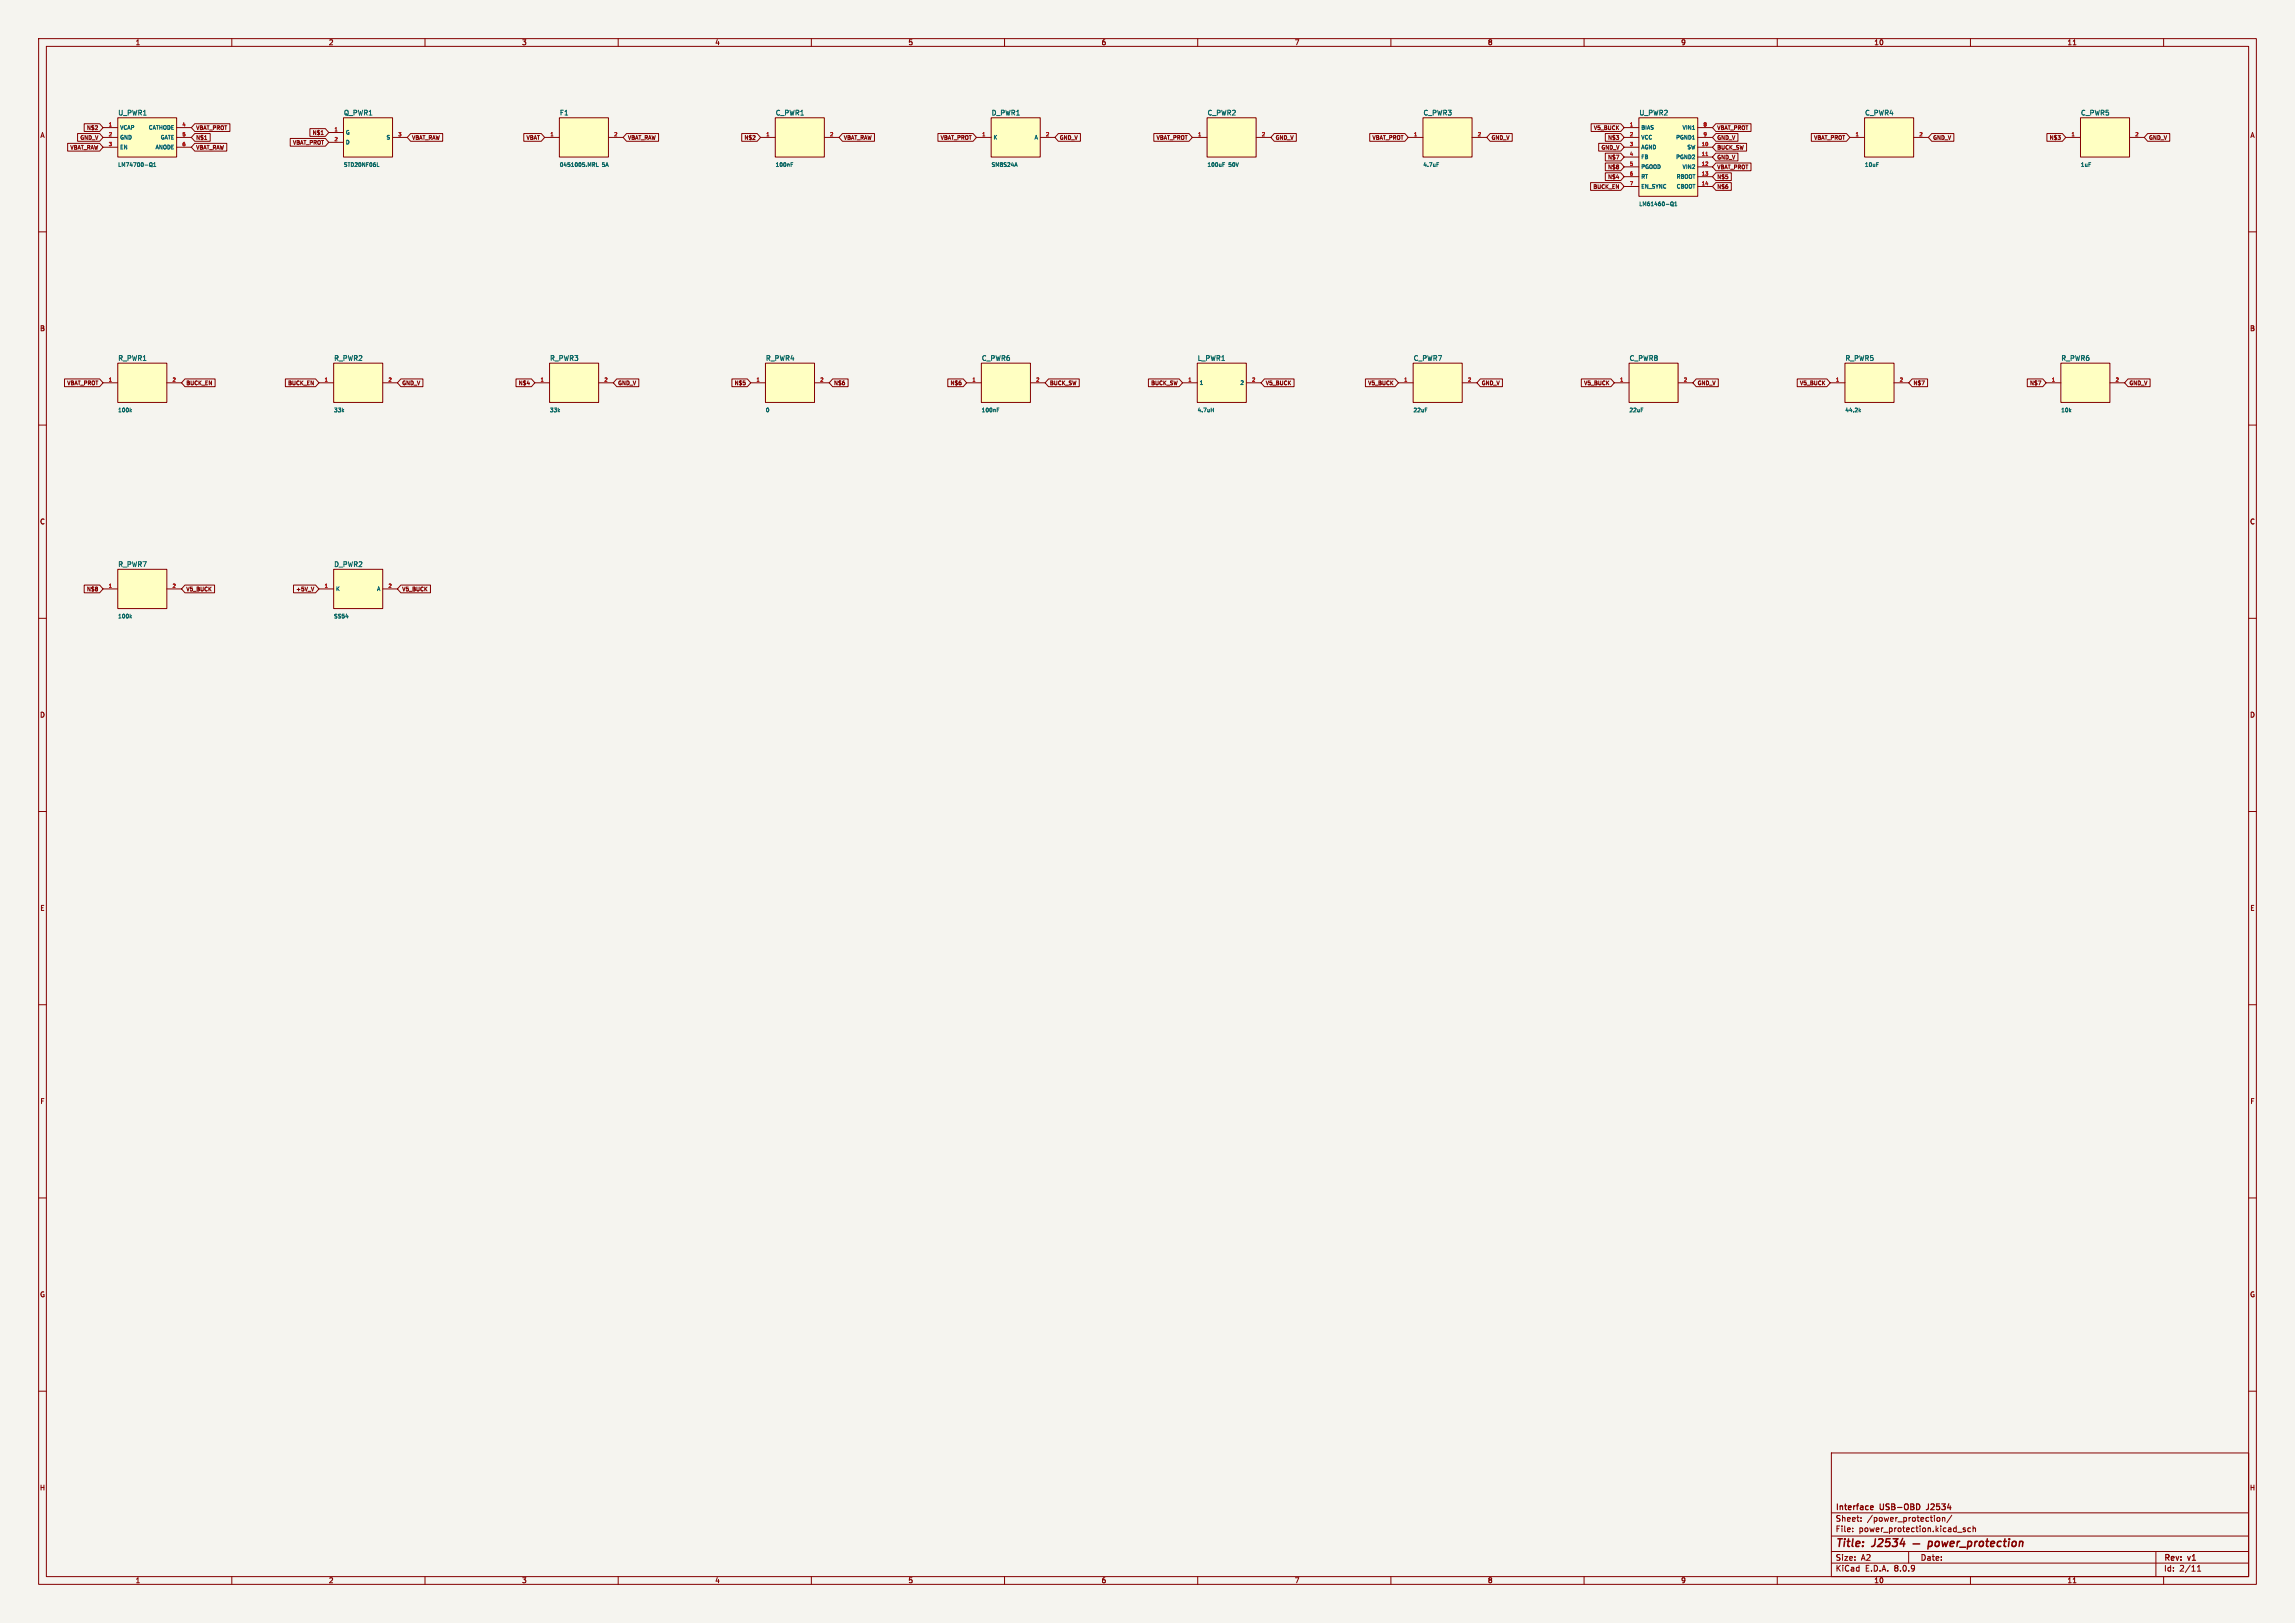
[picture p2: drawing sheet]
<svg xmlns="http://www.w3.org/2000/svg" width="594mm" height="420mm" viewBox="0 0 594 420" stroke-linecap="round" stroke-linejoin="round" font-family="sans-serif">
<defs><g id="words">
<g font-size="2.8" fill="#840000">
<text x="475" y="400.9">Title:</text>
<text x="484.7" y="400.9">J2534</text>
</g>
<g font-size="2.1" fill="#840000">
<text x="475" y="394">Sheet:</text>
<text x="475" y="391.2">Interface</text>
<text x="483.2" y="394">/power_protection/</text>
<text x="486.7" y="391.2">USB-OBD</text>
<text x="499.3" y="391.2">J2534</text>
<text x="475" y="396.7">File:</text>
<text x="481.1" y="396.7">power_protection.kicad_sch</text>
<text x="475" y="406.9">KiCad</text>
<text x="475" y="404.1">Size:</text>
<text x="481.7" y="404.1">A2</text>
<text x="482.7" y="406.9">E.D.A.</text>
<text x="490.3" y="406.9">8.0.9</text>
<text x="497" y="404.1">Date:</text>
<text x="560" y="404.3">Rev:</text>
<text x="560" y="406.9">Id:</text>
<text x="564.1" y="406.9">2/11</text>
<text x="566.4" y="404.3">v1</text>
</g>
<g font-size="1.8" fill="#840000">
<text x="35" y="11.9">1</text>
<text x="85" y="11.9">2</text>
<text x="135" y="11.9">3</text>
<text x="185" y="11.9">4</text>
<text x="235" y="11.9">5</text>
<text x="285" y="11.9">6</text>
<text x="335" y="11.9">7</text>
<text x="385" y="11.9">8</text>
<text x="435" y="11.9">9</text>
<text x="485" y="11.9">10</text>
<text x="535" y="11.9">11</text>
<text x="10.3" y="35.9">A</text>
<text x="582.3" y="35.9">A</text>
<text x="10.3" y="85.9">B</text>
<text x="582.3" y="85.9">B</text>
<text x="10.3" y="135.9">C</text>
<text x="582.3" y="135.9">C</text>
<text x="10.3" y="185.9">D</text>
<text x="582.3" y="185.9">D</text>
<text x="10.3" y="235.9">E</text>
<text x="582.3" y="235.9">E</text>
<text x="10.3" y="285.9">F</text>
<text x="582.3" y="285.9">F</text>
<text x="10.3" y="335.9">G</text>
<text x="582.3" y="335.9">G</text>
<text x="10.2" y="385.9">H</text>
<text x="582.2" y="385.9">H</text>
<text x="35" y="409.9">1</text>
<text x="85" y="409.9">2</text>
<text x="135" y="409.9">3</text>
<text x="185" y="409.9">4</text>
<text x="235" y="409.9">5</text>
<text x="285" y="409.9">6</text>
<text x="335" y="409.9">7</text>
<text x="385" y="409.9">8</text>
<text x="435" y="409.9">9</text>
<text x="485" y="409.9">10</text>
<text x="535" y="409.9">11</text>
</g>
<g font-size="1.8" fill="#006464">
<text x="30.5" y="30.1">U_PWR1</text>
<text x="88.9" y="30.1">Q_PWR1</text>
<text x="144.8" y="30.1">F1</text>
<text x="200.7" y="30.1">C_PWR1</text>
<text x="256.5" y="30.1">D_PWR1</text>
<text x="312.4" y="30.1">C_PWR2</text>
<text x="368.3" y="30.1">C_PWR3</text>
<text x="424.2" y="30.1">U_PWR2</text>
<text x="482.6" y="30.1">C_PWR4</text>
<text x="538.5" y="30.1">C_PWR5</text>
<text x="30.5" y="93.6">R_PWR1</text>
<text x="86.4" y="93.6">R_PWR2</text>
<text x="142.2" y="93.6">R_PWR3</text>
<text x="198.1" y="93.6">R_PWR4</text>
<text x="254" y="93.6">C_PWR6</text>
<text x="309.9" y="93.6">L_PWR1</text>
<text x="365.8" y="93.6">C_PWR7</text>
<text x="421.6" y="93.6">C_PWR8</text>
<text x="477.5" y="93.6">R_PWR5</text>
<text x="533.4" y="93.6">R_PWR6</text>
<text x="30.5" y="146.9">R_PWR7</text>
<text x="86.4" y="146.9">D_PWR2</text>
</g>
<g font-size="1.4" fill="#840000">
<text x="22.3" y="33.8">N$2</text>
<text x="50.7" y="33.8">VBAT_PROT</text>
<text x="80.8" y="35.1">N$1</text>
<text x="412.4" y="33.8">V5_BUCK</text>
<text x="444.4" y="33.8">VBAT_PROT</text>
<text x="18" y="38.9">VBAT_RAW</text>
<text x="20.6" y="36.4">GND_V</text>
<text x="50.7" y="38.9">VBAT_RAW</text>
<text x="50.7" y="36.4">N$1</text>
<text x="75.7" y="37.6">VBAT_PROT</text>
<text x="106.5" y="36.4">VBAT_RAW</text>
<text x="136.1" y="36.4">VBAT</text>
<text x="162.4" y="36.4">VBAT_RAW</text>
<text x="192.5" y="36.4">N$2</text>
<text x="218.3" y="36.4">VBAT_RAW</text>
<text x="243.3" y="36.4">VBAT_PROT</text>
<text x="274.2" y="36.4">GND_V</text>
<text x="299.2" y="36.4">VBAT_PROT</text>
<text x="330.1" y="36.4">GND_V</text>
<text x="355.1" y="36.4">VBAT_PROT</text>
<text x="385.9" y="36.4">GND_V</text>
<text x="414.3" y="38.9">GND_V</text>
<text x="416" y="41.4">N$7</text>
<text x="416" y="36.4">N$3</text>
<text x="444.4" y="36.4">GND_V</text>
<text x="444.4" y="38.9">BUCK_SW</text>
<text x="444.4" y="41.4">GND_V</text>
<text x="469.4" y="36.4">VBAT_PROT</text>
<text x="500.2" y="36.4">GND_V</text>
<text x="530.3" y="36.4">N$3</text>
<text x="556.1" y="36.4">GND_V</text>
<text x="416" y="46.5">N$4</text>
<text x="416" y="44">N$8</text>
<text x="444.4" y="44">VBAT_PROT</text>
<text x="444.4" y="46.5">N$5</text>
<text x="412.2" y="49.1">BUCK_EN</text>
<text x="444.4" y="49.1">N$6</text>
<text x="17.2" y="99.9">VBAT_PROT</text>
<text x="48.1" y="99.9">BUCK_EN</text>
<text x="74.4" y="99.9">BUCK_EN</text>
<text x="104" y="99.9">GND_V</text>
<text x="134.1" y="99.9">N$4</text>
<text x="159.9" y="99.9">GND_V</text>
<text x="190" y="99.9">N$5</text>
<text x="215.8" y="99.9">N$6</text>
<text x="245.9" y="99.9">N$6</text>
<text x="271.6" y="99.9">BUCK_SW</text>
<text x="297.8" y="99.9">BUCK_SW</text>
<text x="327.5" y="99.9">V5_BUCK</text>
<text x="353.9" y="99.9">V5_BUCK</text>
<text x="383.4" y="99.9">GND_V</text>
<text x="409.8" y="99.9">V5_BUCK</text>
<text x="439.3" y="99.9">GND_V</text>
<text x="465.7" y="99.9">V5_BUCK</text>
<text x="495.2" y="99.9">N$7</text>
<text x="525.3" y="99.9">N$7</text>
<text x="551" y="99.9">GND_V</text>
<text x="22.3" y="153.2">N$8</text>
<text x="48.1" y="153.2">V5_BUCK</text>
<text x="76.5" y="153.2">+5V_V</text>
<text x="104" y="153.2">V5_BUCK</text>
</g>
<g font-size="1.4" fill="#006464">
<text x="31" y="33.7">VCAP</text>
<text x="38.3" y="33.7">CATHODE</text>
<text x="89.4" y="35">G</text>
<text x="424.7" y="33.7">BIAS</text>
<text x="435.3" y="33.7">VIN1</text>
<text x="31" y="36.3">GND</text>
<text x="31" y="38.8">EN</text>
<text x="40.1" y="38.8">ANODE</text>
<text x="41.4" y="36.3">GATE</text>
<text x="89.4" y="37.6">D</text>
<text x="99.9" y="36.3">S</text>
<text x="257" y="36.3">K</text>
<text x="267.6" y="36.3">A</text>
<text x="424.7" y="36.3">VCC</text>
<text x="424.7" y="38.8">AGND</text>
<text x="424.7" y="41.4">FB</text>
<text x="433.7" y="41.4">PGND2</text>
<text x="433.7" y="36.3">PGND1</text>
<text x="436.6" y="38.8">SW</text>
<text x="30.4" y="43.4">LM74700-Q1</text>
<text x="88.9" y="43.4">STD20NF06L</text>
<text x="144.7" y="43.4">0451005.MRL</text>
<text x="155.9" y="43.4">5A</text>
<text x="200.6" y="43.4">100nF</text>
<text x="256.5" y="43.4">SM8S24A</text>
<text x="312.4" y="43.4">100uF</text>
<text x="318" y="43.4">50V</text>
<text x="368.3" y="43.4">4.7uF</text>
<text x="424.7" y="43.9">PGOOD</text>
<text x="424.7" y="46.4">RT</text>
<text x="433.8" y="46.4">RBOOT</text>
<text x="435.3" y="43.9">VIN2</text>
<text x="482.6" y="43.4">10uF</text>
<text x="538.4" y="43.4">1uF</text>
<text x="424.1" y="53.5">LM61460-Q1</text>
<text x="424.7" y="49">EN_SYNC</text>
<text x="433.8" y="49">CBOOT</text>
<text x="310.4" y="99.8">1</text>
<text x="320.9" y="99.8">2</text>
<text x="30.4" y="106.9">100k</text>
<text x="86.3" y="106.9">33k</text>
<text x="142.2" y="106.9">33k</text>
<text x="198.1" y="106.9">0</text>
<text x="254" y="106.9">100nF</text>
<text x="309.8" y="106.9">4.7uH</text>
<text x="365.7" y="106.9">22uF</text>
<text x="421.6" y="106.9">22uF</text>
<text x="477.5" y="106.9">44.2k</text>
<text x="533.4" y="106.9">10k</text>
<text x="86.9" y="153.1">K</text>
<text x="97.4" y="153.1">A</text>
<text x="30.4" y="160.2">100k</text>
<text x="86.3" y="160.2">SS54</text>
</g>
<g font-size="1.3" fill="#a90000">
<text x="28" y="32.8">1</text>
<text x="28" y="35.3">2</text>
<text x="47.1" y="32.8">4</text>
<text x="47.1" y="35.3">5</text>
<text x="86.4" y="34">1</text>
<text x="102.9" y="35.3">3</text>
<text x="142.3" y="35.3">1</text>
<text x="158.8" y="35.3">2</text>
<text x="198.2" y="35.3">1</text>
<text x="214.7" y="35.3">2</text>
<text x="254.1" y="35.3">1</text>
<text x="270.6" y="35.3">2</text>
<text x="309.9" y="35.3">1</text>
<text x="326.5" y="35.3">2</text>
<text x="365.8" y="35.3">1</text>
<text x="382.3" y="35.3">2</text>
<text x="421.7" y="32.8">1</text>
<text x="421.7" y="35.3">2</text>
<text x="440.8" y="32.8">8</text>
<text x="440.8" y="35.3">9</text>
<text x="480.1" y="35.3">1</text>
<text x="496.6" y="35.3">2</text>
<text x="536" y="35.3">1</text>
<text x="552.5" y="35.3">2</text>
<text x="28" y="37.8">3</text>
<text x="47.1" y="37.8">6</text>
<text x="86.4" y="36.6">2</text>
<text x="421.7" y="37.8">3</text>
<text x="421.7" y="40.4">4</text>
<text x="440.3" y="37.8">10</text>
<text x="440.3" y="40.4">11</text>
<text x="421.7" y="42.9">5</text>
<text x="421.7" y="45.5">6</text>
<text x="440.3" y="42.9">12</text>
<text x="440.3" y="45.5">13</text>
<text x="421.7" y="48">7</text>
<text x="440.3" y="48">14</text>
<text x="28" y="98.8">1</text>
<text x="44.5" y="98.8">2</text>
<text x="83.9" y="98.8">1</text>
<text x="100.4" y="98.8">2</text>
<text x="139.8" y="98.8">1</text>
<text x="156.3" y="98.8">2</text>
<text x="195.6" y="98.8">1</text>
<text x="212.2" y="98.8">2</text>
<text x="251.5" y="98.8">1</text>
<text x="268" y="98.8">2</text>
<text x="307.4" y="98.8">1</text>
<text x="323.9" y="98.8">2</text>
<text x="363.3" y="98.8">1</text>
<text x="379.8" y="98.8">2</text>
<text x="419.2" y="98.8">1</text>
<text x="435.7" y="98.8">2</text>
<text x="475" y="98.8">1</text>
<text x="491.6" y="98.8">2</text>
<text x="530.9" y="98.8">1</text>
<text x="547.4" y="98.8">2</text>
<text x="28" y="152.1">1</text>
<text x="44.5" y="152.1">2</text>
<text x="83.9" y="152.1">1</text>
<text x="100.4" y="152.1">2</text>
</g>
</g></defs>
<path d="M0 0h594v420h-594z" fill="#f5f4ef" stroke="#f5f4ef" stroke-width=".26"/>
<g fill="none" stroke="#840000" stroke-width=".26">
<path d="M10 10h574v400h-574zM12 12h570v396h-570zM60 10v2M110 10v2M160 10v2M210 10v2M260 10v2M310 10v2M360 10v2M410 10v2M460 10v2M510 10v2"/>
<path d="M536.6 11.6h.7M560 10v2M10 60h2M582 60h2M10 110h2M582 110h2M10 160h2M582 160h2M10 210h2M582 210h2M10 260h2M582 260h2"/>
<path d="M10 310h2M582 310h2M10 360h2M474 376h108v32h-108zM582 360h2M474 397.5h108M474 391.5h108M479.5 396.2v.2M479.5 395.4v.2M481.7 393.5v.2M481.7 392.7v.2M501.5 392.7h.3l.3 .3v.4l-.3 .3-.5-.3z"/>
<path d="M502.7 392.8l.6-.1 .1 1M502.7 392.7v1M505.2 392.1l-1.3 1.9M506.7 396.5h1.1M508.7 395.4h-.4l-.2 .2 .1 .2 .5 .1v.4h-.6M510 395.4h-.4l-.3 .3 .2 .6h.5M510.7 395.5l.5-.1 .1 1M510.7 394.9v1.5M60 408v2M110 408v2M160 408v2M210 408v2"/>
<path d="M260 408v2M310 408v2M360 408v2M410 408v2M460 408v2M474 404.5h108M474 401.5h108M494 401.5v3M510 408v2M536.6 409.6h.7M558 401.5v6.5M560 408v2"/>
<path d="M568.7 406.6h.9M568.7 405.5l.5-.4v1.5"/>
</g>
<g fill="none" stroke="#840000" stroke-width=".4">
<path d="M495.1 399.5h1.8M499.2 399l.6-.1 .3 .3-.3 .9h-.7M499.2 398.9l-.2 2M501 399.1l.3-.2 .6 .2v.7l-.3 .3-.4 .1-.3-.2zM502.7 398.9l.2 1.3 .5-1 .2 1 .6-1.3M504.8 399.5l.9-.2v-.3h-.8l-.2 .9 .3 .3 .6-.1M506.7 398.9l-.2 1.3M507.2 398.9l-.6 .3M509.4 399l.6-.1 .3 .3-.3 .9h-.7M509.4 398.9l-.2 2M511.2 398.9l-.1 1.3M511.8 398.9l-.6 .3"/>
<path d="M512.4 399.1l.4-.2 .5 .2v.7l-.2 .3-.5 .1-.3-.2zM514 398.9h.8M514.4 398.2l-.3 1.7 .5 .3M515.2 399.5l1-.2v-.3h-.8l-.2 .9 .2 .3 .6-.1M518 399h-.8l-.3 .8 .4 .4 .5-.1M518.6 398.9h.7M518.9 398.2l-.2 1.7 .5 .3M520 398.9l-.2 1.3M520.1 398.2v.2M520.9 399.1l.3-.2 .6 .2v.7l-.2 .3-.5 .1-.3-.2zM522.7 399.1l.3-.2 .5 .1-.1 1.2M522.8 398.9l-.2 1.3"/>
<path d="M507.2 400.4h1.6"/>
</g>
<path d="M484.3 389.7h.5v.3l-.7 .2M484.8 390.6l-.5 .1M498.6 390.7h.1" fill="none" stroke="#840000" stroke-width=".3"/>
<path d="M256.5 30.5h12.7v10.1h-12.7z" fill="#ffffc2"/>
<path d="M252.7 35.6h3.8M256.5 30.5h12.7v10.1h-12.7zM269.2 35.6h3.8" fill="none" stroke="#840000" stroke-width=".26"/>
<path d="M263 42.1l.3 1" fill="none" stroke="#006464" stroke-width=".26"/>
<path d="M538.5 30.5h12.7v10.1h-12.7z" fill="#ffffc2"/>
<path d="M534.7 35.6h3.8M538.5 30.5h12.7v10.1h-12.7zM551.2 35.6h3.8" fill="none" stroke="#840000" stroke-width=".26"/>
<path d="M309.9 94h12.7v10.1h-12.7z" fill="#ffffc2"/>
<path d="M306.1 99.1h3.8M309.9 94h12.7v10.1h-12.7zM322.6 99.1h3.8" fill="none" stroke="#840000" stroke-width=".26"/>
<path d="M313.5 106.1h.6M314.1 105.6v1" fill="none" stroke="#006464" stroke-width=".26"/>
<path d="M312.4 30.5h12.7v10.1h-12.7z" fill="#ffffc2"/>
<path d="M308.6 35.6h3.8M312.4 30.5h12.7v10.1h-12.7zM325.1 35.6h3.8" fill="none" stroke="#840000" stroke-width=".26"/>
<path d="M316.5 42.6h.3M316.5 42.1h.5" fill="none" stroke="#006464" stroke-width=".26"/>
<path d="M86.4 147.3h12.7v10.2h-12.7z" fill="#ffffc2"/>
<path d="M82.5 152.4h3.9M86.4 147.3h12.7v10.2h-12.7zM99.1 152.4h3.8" fill="none" stroke="#840000" stroke-width=".26"/>
<path d="M424.2 30.5h15.2v20.3h-15.2z" fill="#ffffc2"/>
<g fill="none" stroke="#840000" stroke-width=".26">
<path d="M420.4 33h3.8M420.4 38.1h3.8M420.4 35.6h3.8M424.2 30.5h15.2v20.3h-15.2zM439.4 33h3.8M439.4 38.1h3.8M439.4 35.6h3.8M420.4 40.6h3.8M420.4 43.2h3.8M420.4 45.7h3.8M420.4 48.3h3.8M439.4 40.6h3.8"/>
<path d="M439.4 43.2h3.8M439.4 45.7h3.8M439.4 48.3h3.8"/>
</g>
<path d="M441.5 40.3h.5" fill="none" stroke="#a90000" stroke-width=".26"/>
<path d="M432.5 52.4l.3-.1 .3 .3-.2 .6-.4-.1M432.6 53l.5 .3M433.5 53.3h.5M433.5 52.5l.2-.2v1" fill="none" stroke="#006464" stroke-width=".26"/>
<path d="M30.5 147.3h12.7v10.2h-12.7z" fill="#ffffc2"/>
<path d="M26.7 152.4h3.8M30.5 147.3h12.7v10.2h-12.7zM43.2 152.4h3.8" fill="none" stroke="#840000" stroke-width=".26"/>
<path d="M33.8 159.6l.2 .3M34 159.3l-.3 .3" fill="none" stroke="#006464" stroke-width=".26"/>
<path d="M30.5 94h12.7v10.1h-12.7z" fill="#ffffc2"/>
<path d="M26.7 99.1h3.8M30.5 94h12.7v10.1h-12.7zM43.2 99.1h3.8" fill="none" stroke="#840000" stroke-width=".26"/>
<path d="M33.8 106.2l.2 .4M34 105.9l-.3 .4" fill="none" stroke="#006464" stroke-width=".26"/>
<path d="M254 94h12.7v10.1h-12.7z" fill="#ffffc2"/>
<path d="M250.2 99.1h3.8M254 94h12.7v10.1h-12.7zM266.7 99.1h3.8" fill="none" stroke="#840000" stroke-width=".26"/>
<path d="M258.1 106.1h.3M258.1 105.6h.5" fill="none" stroke="#006464" stroke-width=".26"/>
<path d="M198.1 94h12.7v10.1h-12.7z" fill="#ffffc2"/>
<path d="M194.3 99.1h3.8M198.1 94h12.7v10.1h-12.7zM210.8 99.1h3.8" fill="none" stroke="#840000" stroke-width=".26"/>
<path d="M368.3 30.5h12.7v10.1h-12.7z" fill="#ffffc2"/>
<path d="M364.5 35.6h3.8M368.3 30.5h12.7v10.1h-12.7zM381 35.6h3.8" fill="none" stroke="#840000" stroke-width=".26"/>
<path d="M371.9 42.1h.5" fill="none" stroke="#006464" stroke-width=".26"/>
<path d="M200.7 30.5h12.7v10.1h-12.7z" fill="#ffffc2"/>
<path d="M196.8 35.6h3.9M200.7 30.5h12.7v10.1h-12.7zM213.4 35.6h3.8" fill="none" stroke="#840000" stroke-width=".26"/>
<path d="M204.7 42.6h.4M204.7 42.1h.5" fill="none" stroke="#006464" stroke-width=".26"/>
<path d="M142.2 94h12.7v10.1h-12.7z" fill="#ffffc2"/>
<path d="M138.4 99.1h3.8M142.2 94h12.7v10.1h-12.7zM154.9 99.1h3.8" fill="none" stroke="#840000" stroke-width=".26"/>
<path d="M144.8 30.5h12.7v10.1h-12.7z" fill="#ffffc2"/>
<path d="M141 35.6h3.8M144.8 30.5h12.7v10.1h-12.7zM157.5 35.6h3.8" fill="none" stroke="#840000" stroke-width=".26"/>
<path d="M153.6 42.6l.4 .5M153.9 42.2v.3M154.4 42.1v1h.5" fill="none" stroke="#006464" stroke-width=".26"/>
<path d="M482.6 30.5h12.7v10.1h-12.7z" fill="#ffffc2"/>
<path d="M478.8 35.6h3.8M482.6 30.5h12.7v10.1h-12.7zM495.3 35.6h3.8" fill="none" stroke="#840000" stroke-width=".26"/>
<path d="M485.7 42.1h.5" fill="none" stroke="#006464" stroke-width=".26"/>
<path d="M477.5 94h12.7v10.1h-12.7z" fill="#ffffc2"/>
<path d="M473.7 99.1h3.8M477.5 94h12.7v10.1h-12.7zM490.2 99.1h3.8" fill="none" stroke="#840000" stroke-width=".26"/>
<path d="M481.3 106.2l.3 .4M481.6 105.9l-.4 .4" fill="none" stroke="#006464" stroke-width=".26"/>
<path d="M533.4 94h12.7v10.1h-12.7z" fill="#ffffc2"/>
<path d="M529.6 99.1h3.8M533.4 94h12.7v10.1h-12.7zM546.1 99.1h3.8" fill="none" stroke="#840000" stroke-width=".26"/>
<path d="M86.4 94h12.7v10.1h-12.7z" fill="#ffffc2"/>
<path d="M82.5 99.1h3.9M86.4 94h12.7v10.1h-12.7zM99.1 99.1h3.8" fill="none" stroke="#840000" stroke-width=".26"/>
<path d="M365.8 94h12.7v10.1h-12.7z" fill="#ffffc2"/>
<path d="M361.9 99.1h3.9M365.8 94h12.7v10.1h-12.7zM378.5 99.1h3.8" fill="none" stroke="#840000" stroke-width=".26"/>
<path d="M368.9 105.6h.5" fill="none" stroke="#006464" stroke-width=".26"/>
<path d="M421.6 94h12.7v10.1h-12.7z" fill="#ffffc2"/>
<path d="M417.8 99.1h3.8M421.6 94h12.7v10.1h-12.7zM434.3 99.1h3.8" fill="none" stroke="#840000" stroke-width=".26"/>
<path d="M424.8 105.6h.5" fill="none" stroke="#006464" stroke-width=".26"/>
<path d="M88.9 30.5h12.7v10.1h-12.7z" fill="#ffffc2"/>
<path d="M85.1 34.3h3.8M85.1 36.8h3.8M88.9 30.5h12.7v10.1h-12.7zM101.6 35.6h3.8" fill="none" stroke="#840000" stroke-width=".26"/>
<path d="M97.7 43.1h.4" fill="none" stroke="#006464" stroke-width=".26"/>
<path d="M30.5 30.5h15.2v10.1h-15.2z" fill="#ffffc2"/>
<g fill="none" stroke="#840000" stroke-width=".26">
<path d="M17.5 37.1h8.3l.9 1-.9 1h-8.3zM20.1 34.6h5.7l.9 1-.9 1h-5.7zM21.8 32h4l.9 1-.9 1h-4zM26.7 33h3.8M26.7 35.6h3.8M26.7 38.1h3.8M30.5 30.5h15.2v10.1h-15.2zM45.7 33h3.8M45.7 35.6h3.8M45.7 38.1h3.8M50.4 37.1h8.3v2h-8.3l-.9-1zM50.4 32h9.1v2h-9.1l-.9-1z"/>
<path d="M50.4 34.6h4v2h-4l-.9-1zM52.9 36.1h.6M75.1 35.8h9.1l.9 1-.9 1h-9.1zM80.2 33.3h4l.9 1-.9 1h-4zM83.1 34.8h.6M106.3 34.6h8.3v2h-8.3l-.9-1zM135.6 34.6h4.5l.9 1-.9 1h-4.5zM162.2 34.6h8.3v2h-8.3l-.9-1zM192 34.6h4l.8 1-.8 1h-4zM218 34.6h8.3v2h-8.3l-.8-1zM242.8 34.6h9.1l.8 1-.8 1h-9.1zM273.9 34.6h5.7v2h-5.7l-.9-1z"/>
<path d="M298.6 34.6h9.1l.9 1-.9 1h-9.1zM329.8 34.6h5.7v2h-5.7l-.9-1zM354.5 34.6h9.1l.9 1-.9 1h-9.1zM385.7 34.6h5.7v2h-5.7l-.9-1zM411.8 32h7.7l.9 1-.9 1h-7.7zM413.8 37.1h5.7l.9 1-.9 1h-5.7zM415.5 39.6h4l.9 1-.9 1h-4zM415.5 34.6h4l.9 1-.9 1h-4zM444.1 32h9.1v2h-9.1l-.9-1zM444.1 34.6h5.7v2h-5.7l-.9-1zM444.1 37.1h8v2h-8l-.9-1zM444.1 39.6h5.7v2h-5.7l-.9-1z"/>
<path d="M468.8 34.6h9.1l.9 1-.9 1h-9.1zM500 34.6h5.7v2h-5.7l-.9-1zM529.8 34.6h4l.9 1-.9 1h-4zM555.9 34.6h5.7v2h-5.7l-.9-1zM411.7 47.3h7.8l.9 1-.9 1h-7.8zM415.5 44.7h4l.9 1-.9 1h-4zM415.5 42.2h4l.9 1-.9 1h-4zM444.1 42.2h9.1v2h-9.1l-.9-1zM444.1 44.7h4v2h-4l-.9-1zM444.1 47.3h4v2h-4l-.9-1zM16.7 98.1h9.1l.9 1-.9 1h-9.1zM47.9 98.1h7.8v2h-7.8l-.9-1z"/>
<path d="M73.9 98.1h7.8l.8 1-.8 1h-7.8zM103.7 98.1h5.8v2h-5.8l-.8-1zM133.6 98.1h4l.8 1-.8 1h-4zM159.6 98.1h5.7v2h-5.7l-.9-1zM189.4 98.1h4l.9 1-.9 1h-4zM215.5 98.1h4v2h-4l-.9-1zM245.3 98.1h4l.9 1-.9 1h-4zM271.4 98.1h7.9v2h-7.9l-.9-1zM297.2 98.1h8l.9 1-.9 1h-8zM327.3 98.1h7.6v2h-7.6l-.9-1zM353.4 98.1h7.7l.8 1-.8 1h-7.7zM383.1 98.1h5.8v2h-5.8l-.8-1z"/>
<path d="M409.3 98.1h7.7l.8 1-.8 1h-7.7zM439 98.1h5.7v2h-5.7l-.9-1zM465.2 98.1h7.6l.9 1-.9 1h-7.6zM494.9 98.1h4v2h-4l-.9-1zM524.7 98.1h4l.9 1-.9 1h-4zM550.8 98.1h5.7v2h-5.7l-.9-1zM21.8 151.4h4l.9 1-.9 1h-4zM47.9 151.4h7.6v2h-7.6l-.9-1zM76 151.4h5.7l.8 1-.8 1h-5.7zM81.2 151.9l-.3 1M103.7 151.4h7.7v2h-7.7l-.8-1z"/>
</g>
<path d="M38.8 42.2l.3-.1 .3 .3-.2 .6h-.4M38.9 42.9l.5 .3M39.8 43.1h.5M39.8 42.4l.2-.3v1" fill="none" stroke="#006464" stroke-width=".26"/>
<use href="#words"/>
</svg>
